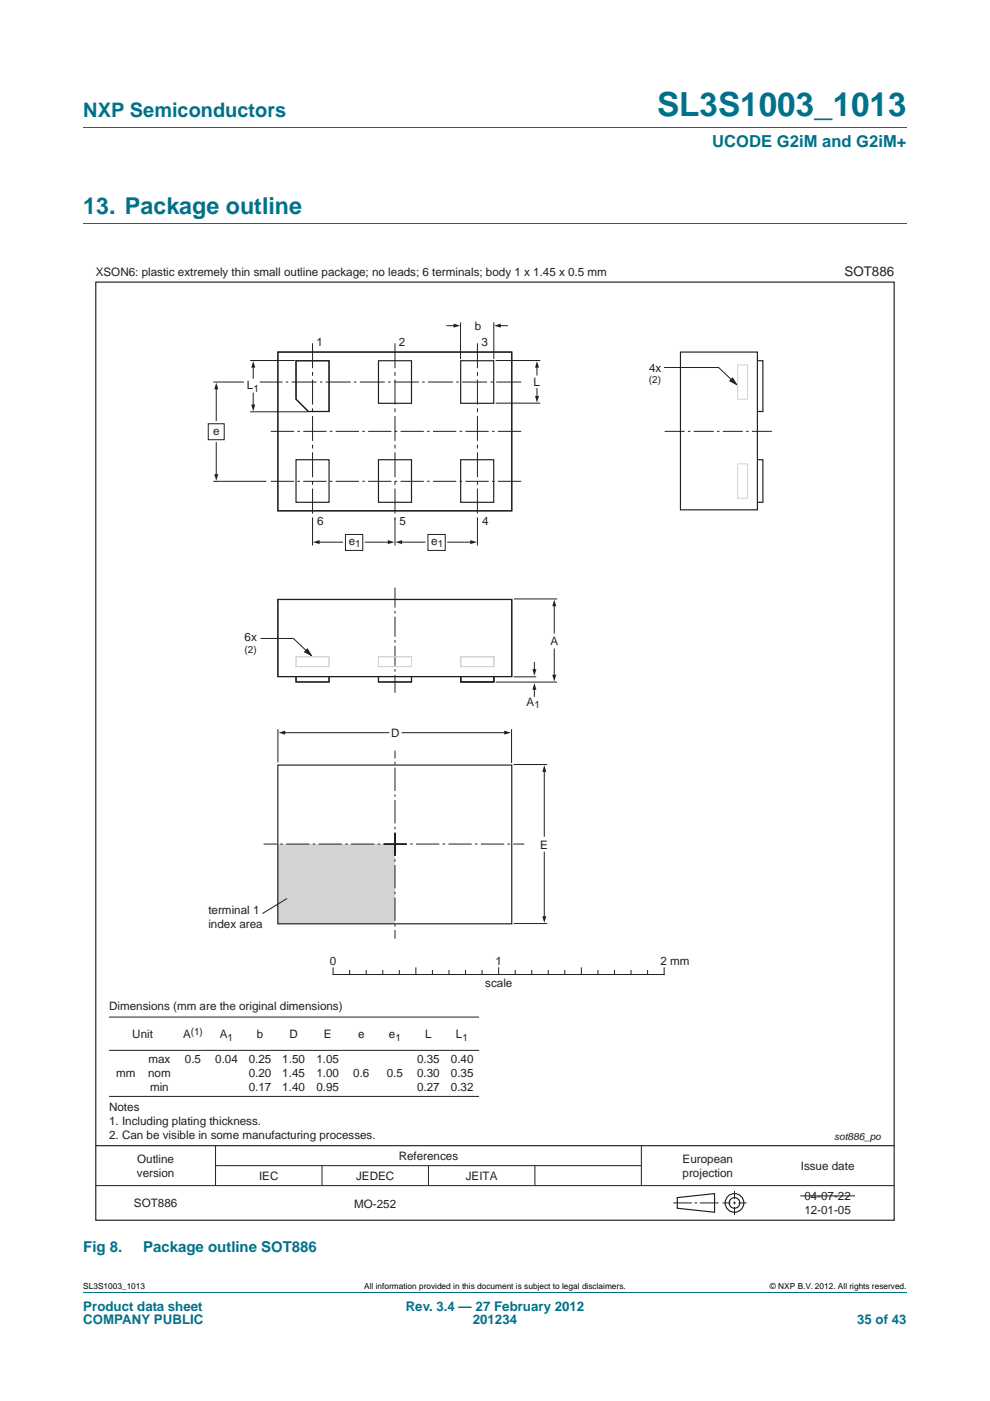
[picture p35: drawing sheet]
<svg xmlns="http://www.w3.org/2000/svg" width="210mm" height="297mm" viewBox="0 0 210 297" stroke-linecap="round" stroke-linejoin="round" font-family="sans-serif">
<defs><g id="words">
<text font-size="7" fill="#00718a" x="139.4" y="24.6">SL3S1003_1013</text>
<text font-size="4.9" fill="#00718a" x="17.7" y="45.4">13. Package outline</text>
<text font-size="4.2" fill="#00718a" x="17.7" y="24.9">NXP Semiconductors</text>
<text font-size="3.5" fill="#00718a" x="151.1" y="31.1">UCODE G2iM and G2iM+</text>
<g font-size="3.2" fill="#00718a">
<text x="17.7" y="265.5">Fig 8.</text>
<text x="30.4" y="265.5">Package outline SOT886</text>
</g>
<text font-size="2.8" fill="#231f20" x="179.1" y="58.6">SOT886</text>
<g font-size="2.8" fill="#00718a">
<text x="17.7" y="277.9">Product data sheet</text>
<text x="17.7" y="280.8">COMPANY PUBLIC</text>
<text x="86" y="277.9">Rev. 3.4 — 27 February 2012</text>
<text x="100.3" y="280.8">201234</text>
<text x="181.8" y="280.8">35 of 43</text>
</g>
<g font-size="2.5" fill="#231f20">
<text x="20.3" y="58.6">XSON6: plastic extremely thin small outline package; no leads; 6 terminals; body 1 x 1.45 x 0.5 mm</text>
<text x="100.7" y="69.9">b</text>
<text x="67.1" y="73.4">1</text>
<text x="84.6" y="73.4">2</text>
<text x="102.1" y="73.4">3</text>
<text x="52.4" y="82.5">L</text>
<text x="113.2" y="81.9">L</text>
<text x="137.7" y="78.8">4x</text>
<text x="45.2" y="92.2">e</text>
<text x="67.2" y="111.4">6</text>
<text x="84.7" y="111.4">5</text>
<text x="102.2" y="111.4">4</text>
<text x="74" y="115.6">e</text>
<text x="91.5" y="115.6">e</text>
<text x="51.9" y="136">6x</text>
<text x="116.8" y="136.8">A</text>
<text x="111.7" y="149.7">A</text>
<text x="83" y="156.2">D</text>
<text x="114.6" y="179.9">E</text>
<text x="44.2" y="193.8">terminal 1</text>
<text x="44.2" y="196.8">index area</text>
<text x="69.9" y="204.5">0</text>
<text x="102.9" y="209.3">scale</text>
<text x="105.1" y="204.5">1</text>
<text x="140.1" y="204.5">2 mm</text>
<text x="23.1" y="214.2">Dimensions (mm are the original dimensions)</text>
<text x="28.1" y="220.2">Unit</text>
<text x="38.8" y="220.2">A</text>
<text x="46.6" y="220.2">A</text>
<text x="54.5" y="220.2">b</text>
<text x="61.4" y="220.2">D</text>
<text x="68.7" y="220.2">E</text>
<text x="76" y="220.2">e</text>
<text x="82.5" y="220.2">e</text>
<text x="90.2" y="220.2">L</text>
<text x="96.7" y="220.2">L</text>
<text x="31.5" y="225.5">max</text>
<text x="39.2" y="225.5">0.5</text>
<text x="45.6" y="225.5">0.04</text>
<text x="52.8" y="225.5">0.25</text>
<text x="59.9" y="225.5">1.50</text>
<text x="67.1" y="225.5">1.05</text>
<text x="88.5" y="225.5">0.35</text>
<text x="95.6" y="225.5">0.40</text>
<text x="24.6" y="228.4">mm</text>
<text x="31.4" y="228.4">nom</text>
<text x="31.8" y="231.4">min</text>
<text x="52.8" y="228.4">0.20</text>
<text x="52.8" y="231.4">0.17</text>
<text x="59.9" y="228.4">1.45</text>
<text x="59.9" y="231.4">1.40</text>
<text x="67.1" y="228.4">1.00</text>
<text x="67.1" y="231.4">0.95</text>
<text x="74.9" y="228.4">0.6</text>
<text x="82" y="228.4">0.5</text>
<text x="88.5" y="228.4">0.30</text>
<text x="88.5" y="231.4">0.27</text>
<text x="95.6" y="228.4">0.35</text>
<text x="95.6" y="231.4">0.32</text>
<text x="23.1" y="235.6">Notes</text>
<text x="23.1" y="238.6">1. Including plating thickness.</text>
<text x="23.1" y="241.5">2. Can be visible in some manufacturing processes.</text>
<text x="29" y="249.5">version</text>
<text x="29.1" y="246.6">Outline</text>
<text x="54.9" y="250.2">IEC</text>
<text x="75.5" y="250.2">JEDEC</text>
<text x="84.6" y="246">References</text>
<text x="98.8" y="250.2">JEITA</text>
<text x="144.8" y="246.6">European</text>
<text x="144.8" y="249.5">projection</text>
<text x="169.8" y="248">Issue date</text>
<text x="28.4" y="255.9">SOT886</text>
<text x="75.1" y="256">MO-252</text>
<text x="170.6" y="254.3">04-07-22</text>
<text x="170.6" y="257.3">12-01-05</text>
</g>
<g font-size="2.1" fill="#231f20">
<text x="53.7" y="83">1</text>
<text x="137.6" y="81.3">(2)</text>
<text x="75.3" y="116.1">1</text>
<text x="92.8" y="116.1">1</text>
<text x="51.9" y="138.5">(2)</text>
<text x="113.4" y="150.2">1</text>
<text x="40.5" y="219.4">(1)</text>
<text x="48.3" y="220.6">1</text>
<text x="83.9" y="220.6">1</text>
<text x="98.1" y="220.6">1</text>
<text x="176.9" y="241.6">sot886_po</text>
</g>
<g font-size="1.8">
<text x="17.7" y="273.3">SL3S1003_1013</text>
<text x="77.2" y="273.3">All information provided in this document is subject to legal disclaimers.</text>
<text x="163.3" y="273.3">© NXP B.V. 2012. All rights reserved.</text>
</g>
</g></defs>
<path d="M17.7 27h174.6M17.7 47.4h174.6M17.7 273.9h174.6" fill="none" stroke="#00718a" stroke-width=".21"/>
<g fill="none" stroke="#231f20" stroke-width=".21">
<path d="M23.1 215.6h78.5M23.1 222.7h78.5M23.1 232.5h78.5M20.3 251.4h169.4M45.7 242.9v8.5M45.7 247.1h90.3M68.3 247.1v4.3M90.9 247.1v4.3M113.5 247.1v4.3M136 242.9v8.5M142.8 255h4M147.3 255h.6"/>
<path d="M148.5 255h3.9M153.2 255h1.7M155.5 255h.6M155.8 252.5v1.7M155.8 254.8v.5M155.8 255.9v1.7M156.6 255h1.7M169.7 253.6h11.6"/>
</g>
<g fill="none" stroke="#231f20" stroke-width=".25">
<path d="M20.3 59.8h169.4v198.9h-169.4zM20.3 242.9h169.4M143.7 253.9l7.9-.8v3.9l-7.9-.8z"/>
<circle cx="155.8" cy="255" r="1.98"/>
<circle cx="155.8" cy="255" r="1.13"/>
</g>
<path d="M58.9 178.9h24.9v17h-24.9z" fill="#d1d3d4"/>
<path d="M45.2 81h6.5M45.2 102h11.3M85.3 155.3h21.9M60.9 190.5l-5.3 3.2" fill="none" stroke="#231f20" stroke-width=".21"/>
<path d="M110.5 91.5h-53.5M110.5 102h-53.5M81.4 179h29.8M83.8 176.5v22.5M86.3 179h-30.4M83.8 181.5v-22.3" fill="none" stroke="#231f20" stroke-width=".21" stroke-dasharray="4.9 .7 .5 .7" stroke-linecap="butt"/>
<path d="M110.5 81h-55.4" fill="none" stroke="#231f20" stroke-width=".21" stroke-dasharray="5.3 .7 .5 .7" stroke-linecap="butt"/>
<path d="M141 91.5h23.4M83.8 124.6v22.3" fill="none" stroke="#231f20" stroke-width=".21" stroke-dasharray="4.2 .7 .5 .7" stroke-linecap="butt"/>
<path d="M106.9 154.9l1.5 .4-1.5 .5z" fill="#231f20"/>
<path d="M60.2 155.3h22.3" fill="none" stroke="#231f20" stroke-width=".21"/>
<path d="M59.1 155.3l1.4-.4v.9z" fill="#231f20"/>
<path d="M115.4 163.4v13.9" fill="none" stroke="#231f20" stroke-width=".21"/>
<path d="M115.4 162.2l.5 1.4h-.9z" fill="#231f20"/>
<path d="M115.4 180.7v13.8" fill="none" stroke="#231f20" stroke-width=".21"/>
<path d="M115 194.3h.9l-.5 1.4z" fill="#231f20"/>
<path d="M45.9 82.3v6.9M73.3 113.3h3.6v3.4h-3.6z" fill="none" stroke="#231f20" stroke-width=".21"/>
<path d="M45.9 81.1l.4 1.4h-.8z" fill="#231f20"/>
<path d="M45.9 93.8v7" fill="none" stroke="#231f20" stroke-width=".21"/>
<path d="M45.5 100.5h.8l-.4 1.4z" fill="#231f20"/>
<path d="M44.2 89.8h3.4v3.4h-3.4zM58.9 154.6v7M113.3 146v1.7" fill="none" stroke="#231f20" stroke-width=".21"/>
<path d="M113.3 144.8l.5 1.4h-.9z" fill="#231f20"/>
<path d="M113.3 140.5v1.7" fill="none" stroke="#231f20" stroke-width=".21"/>
<path d="M112.9 141.9h.9l-.5 1.4z" fill="#231f20"/>
<path d="M105.9 69.1h1.7" fill="none" stroke="#231f20" stroke-width=".21"/>
<path d="M104.8 69.1l1.4-.5v.9z" fill="#231f20"/>
<path d="M94.8 69.1h1.7" fill="none" stroke="#231f20" stroke-width=".21"/>
<path d="M96.2 68.6l1.4 .5-1.4 .4z" fill="#231f20"/>
<path d="M97.7 68.3v7.8M104.7 68.3v7.8M113.9 77.7v1.8" fill="none" stroke="#231f20" stroke-width=".21"/>
<path d="M113.9 76.5l.4 1.4h-.8z" fill="#231f20"/>
<path d="M113.9 82.4v1.8" fill="none" stroke="#231f20" stroke-width=".21"/>
<path d="M113.5 83.9h.8l-.4 1.5z" fill="#231f20"/>
<path d="M53.7 77.7v2.5M105.1 76.4h9.5M105.1 85.5h9.5" fill="none" stroke="#231f20" stroke-width=".21"/>
<path d="M53.7 76.5l.4 1.4h-.8z" fill="#231f20"/>
<path d="M53.7 83.4v2.7" fill="none" stroke="#231f20" stroke-width=".21"/>
<path d="M53.3 85.8h.8l-.4 1.4z" fill="#231f20"/>
<path d="M53 76.4h9.5M53 87.3h12.3M67.5 114.9h5.2" fill="none" stroke="#231f20" stroke-width=".21"/>
<path d="M66.4 114.9l1.4-.4v.9z" fill="#231f20"/>
<path d="M77.5 114.9h5" fill="none" stroke="#231f20" stroke-width=".21"/>
<path d="M82.3 114.5l1.4 .4-1.4 .5z" fill="#231f20"/>
<path d="M85 114.9h5.1M90.8 113.3h3.6v3.4h-3.6z" fill="none" stroke="#231f20" stroke-width=".21"/>
<path d="M83.9 114.9l1.4-.4v.9z" fill="#231f20"/>
<path d="M94.9 114.9h5.1" fill="none" stroke="#231f20" stroke-width=".21"/>
<path d="M99.7 114.5l1.5 .4-1.5 .5z" fill="#231f20"/>
<g fill="none" stroke="#231f20" stroke-width=".21">
<path d="M66.3 109.9v5.8M83.8 109.9v5.8M101.3 109.9v5.8M55.3 135.4h6.9l3.2 3M108.9 162.1h7.2M70.7 205.2v1.4h70.2v-1.4M74.2 205.8v.8M77.7 205.8v.8M81.2 205.8v.8M84.7 205.8v.8M88.2 205.2v1.4M91.7 205.8v.8"/>
<path d="M95.2 205.8v.8M98.7 205.8v.8M102.2 205.8v.8M105.8 205.2v1.4M109.3 205.8v.8M112.8 205.8v.8M116.3 205.8v.8M119.8 205.8v.8M123.3 205.2v1.4M126.8 205.8v.8M130.3 205.8v.8M133.8 205.8v.8"/>
<path d="M137.4 205.8v.8"/>
</g>
<path d="M66.3 72.8v37.3M83.8 72.8v37.3M101.3 72.8v37.3" fill="none" stroke="#231f20" stroke-width=".21" stroke-dasharray="5.3 .8 .8 .8" stroke-linecap="butt"/>
<path d="M65.2 137.6l.9 1.4-1.5-.8z" fill="#231f20"/>
<path d="M140.9 77.9h11.5l3.2 3.1M65.2 137.6l.9 1.4-1.5-.8z" fill="none" stroke="#231f20" stroke-width=".21"/>
<path d="M155.4 80.1l.8 1.4-1.4-.7z" fill="#231f20"/>
<path d="M155.4 80.1l.8 1.4-1.4-.7zM117.6 128.3v5.9M108.5 154.6v7.2M108.9 195.8h7.2" fill="none" stroke="#231f20" stroke-width=".21"/>
<path d="M156.5 77.4h2.1v7.2h-2.1zM156.5 98.3h2.1v7.3h-2.1zM62.8 139.2h7v2.1h-7zM80.3 139.2h7v2.1h-7zM97.7 139.2h7v2.1h-7zM97.8 139.2h7v2.1h-7z" fill="none" stroke="#d1d3d4" stroke-width=".21"/>
<g fill="none" stroke="#231f20" stroke-width=".25">
<path d="M58.9 74.6h49.6v33.7h-49.6zM62.8 76.5h7v10.7h-4.4l-2.6-2.6zM80.3 76.5h7v9h-7zM97.7 76.5h7v9h-7zM144.3 74.6h16.3v33.5h-16.3zM160.6 76.5h1.2v10.7h-1.2M62.8 97.5h7v9h-7zM80.3 97.5h7v9h-7zM97.7 97.5h7v9h-7zM160.6 97.5h1.2v9h-1.2M58.9 127.1h49.6v16.3h-49.6zM62.8 143.4v1.2h7v-1.2"/>
<path d="M80.3 143.4v1.2h7v-1.2M97.7 143.4v1.2h7v-1.2M97.8 143.4v1.2h7v-1.2M58.9 162.2h49.6v33.7h-49.6z"/>
</g>
<path d="M117.6 127.1l.4 1.4h-.9z" fill="#231f20"/>
<path d="M117.6 137.6v5.7" fill="none" stroke="#231f20" stroke-width=".21"/>
<path d="M117.1 143.1h.9l-.4 1.4z" fill="#231f20"/>
<path d="M109 127h9.2M105.1 144.6h13.1M108.9 143.5h4.8" fill="none" stroke="#231f20" stroke-width=".21"/>
<use href="#words"/>
</svg>
